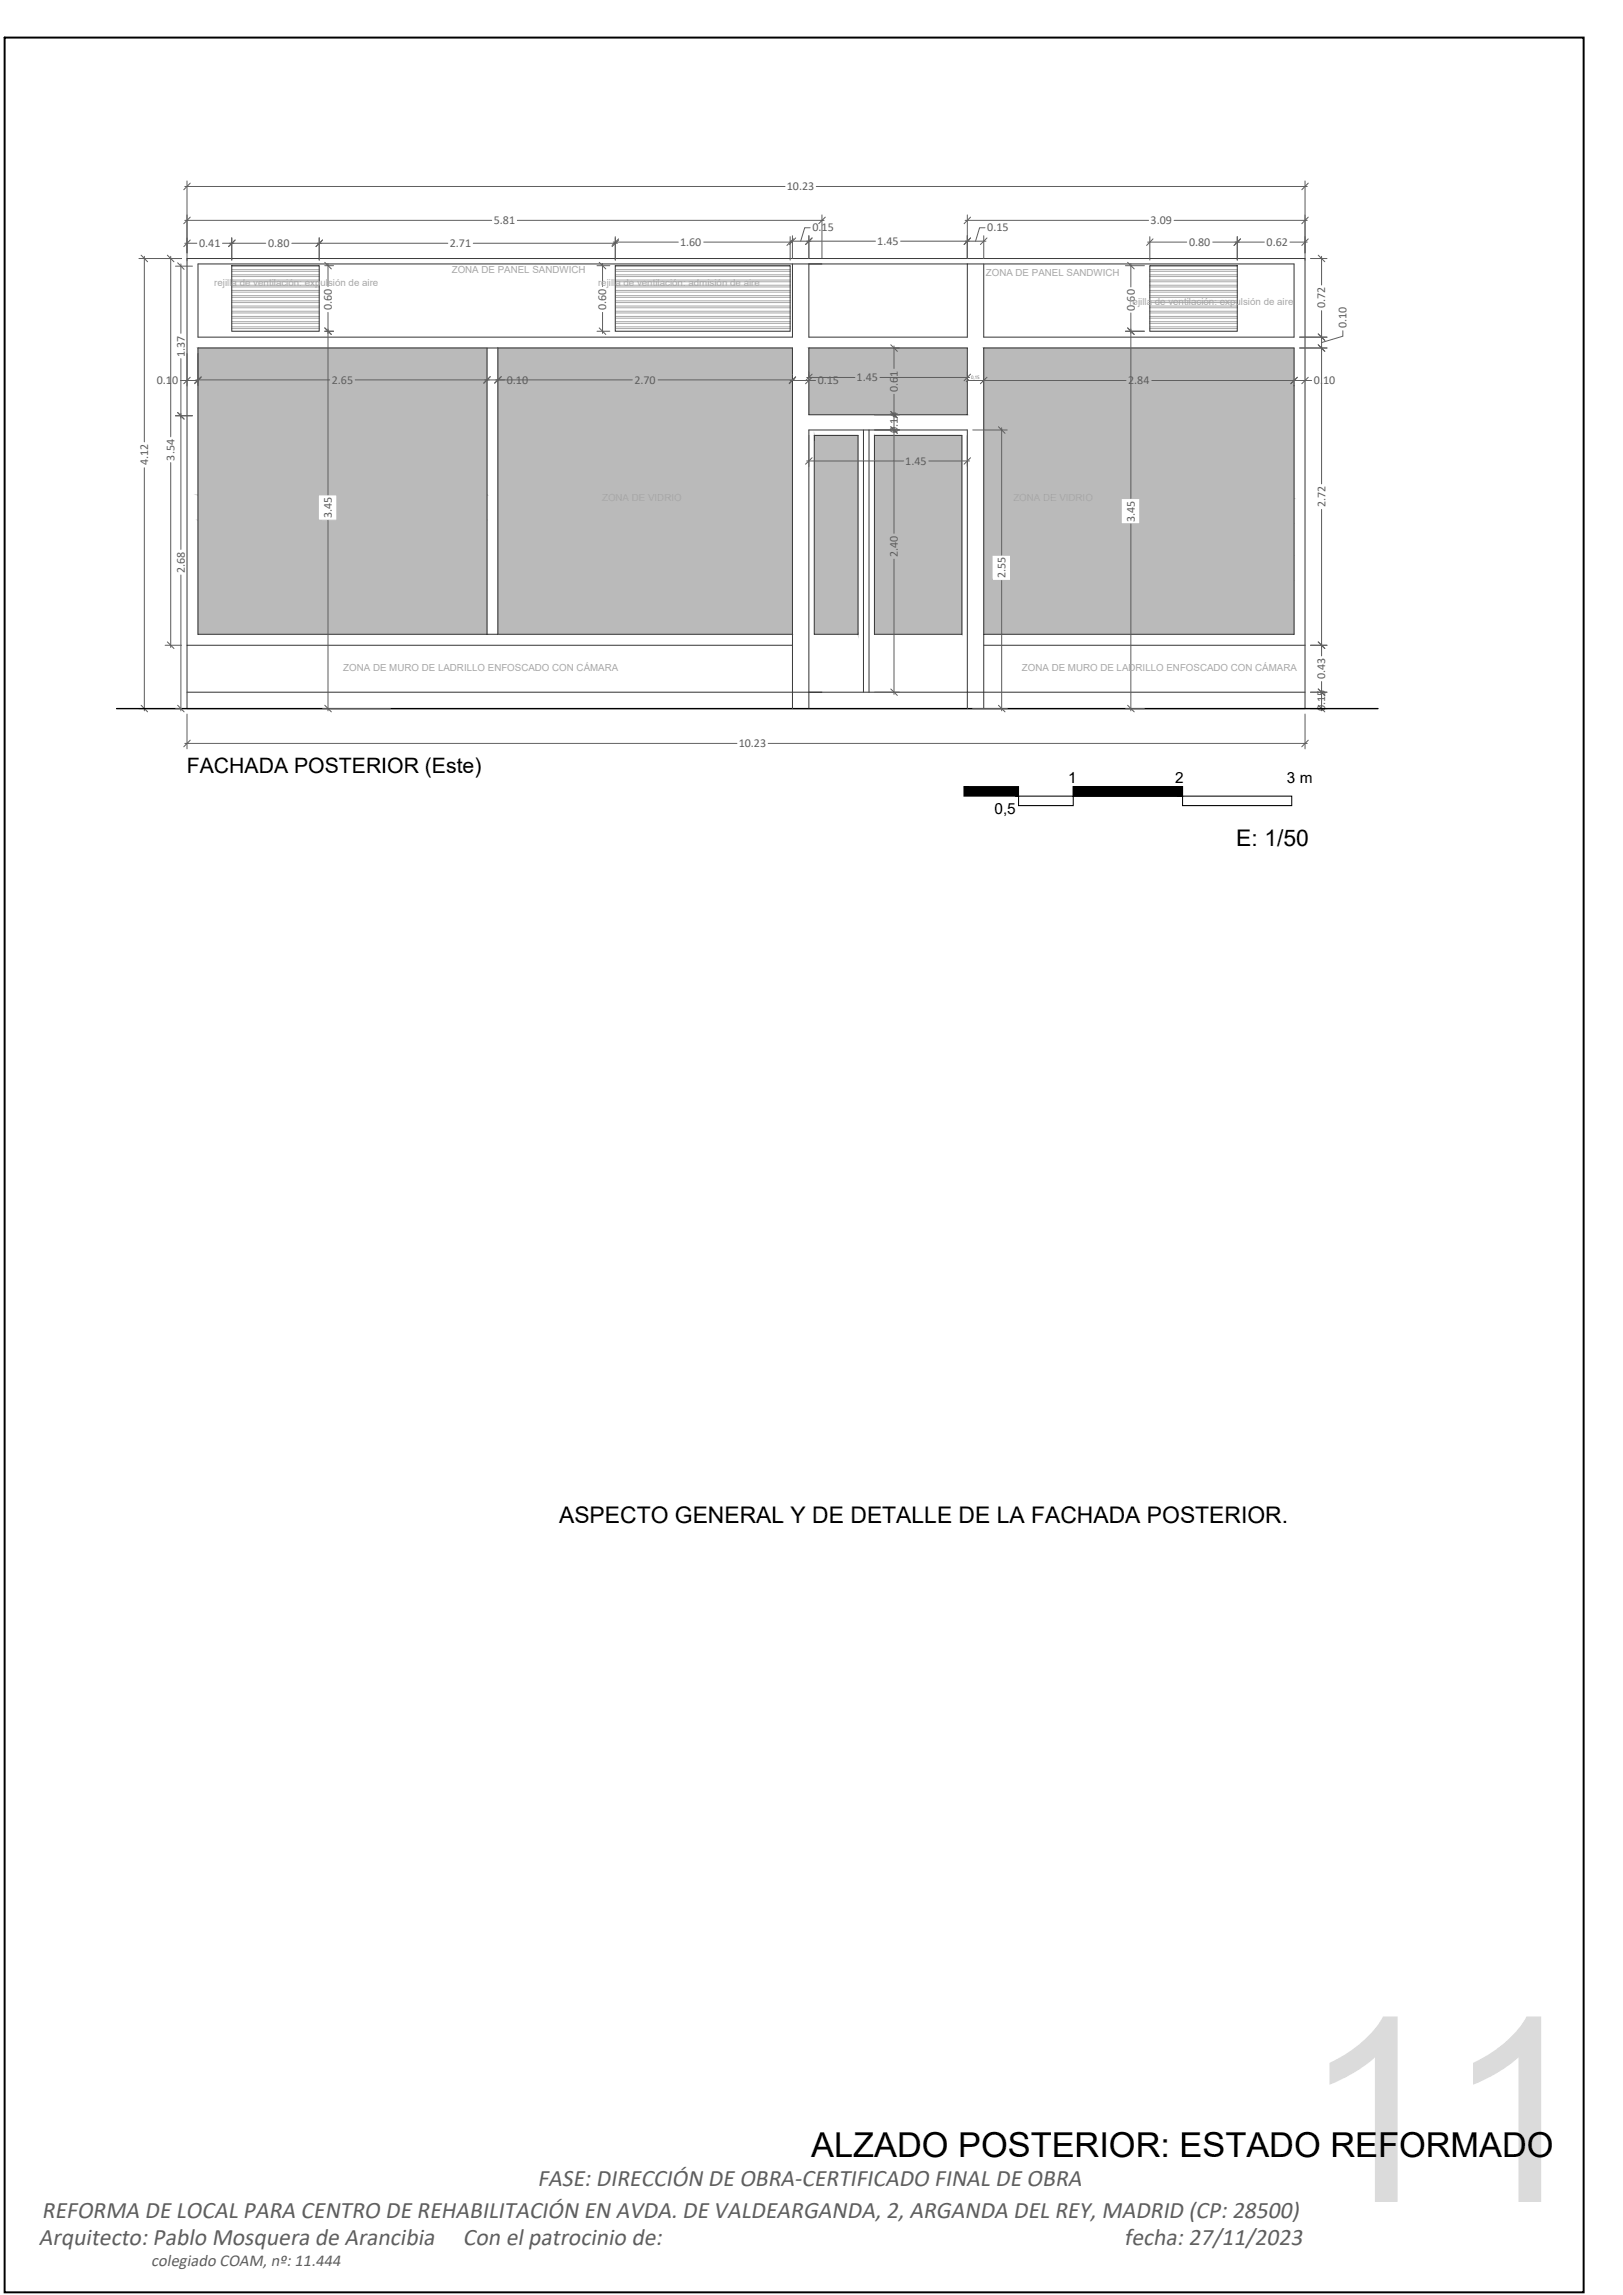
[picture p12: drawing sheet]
<svg xmlns="http://www.w3.org/2000/svg" width="297mm" height="420mm" viewBox="0 0 297 420" stroke-linecap="round" stroke-linejoin="round" font-family="sans-serif">
<defs><g id="words">
<text font-size="47.2" fill="#dbdbdb" x="238.2" y="403.1">11</text>
<text font-size="6.3" x="148.5" y="394.9">ALZADO POSTERIOR: ESTADO REFORMADO</text>
<g font-size="4.4" fill="#5e5e5e">
<text x="98.4" y="400.2">FASE: DIRECCIÓN DE OBRA-CERTIFICADO FINAL DE OBRA</text>
<text x="7.7" y="406">REFORMA DE LOCAL PARA CENTRO DE REHABILITACIÓN EN AVDA. DE VALDEARGANDA, 2, ARGANDA DEL REY, MADRID (CP: 28500)</text>
<text x="7.1" y="411">Arquitecto: Pablo Mosquera de Arancibia</text>
<text x="84.7" y="411">Con el patrocinio de:</text>
<text x="205.7" y="411">fecha: 27/11/2023</text>
</g>
<g font-size="4.2">
<text x="226.3" y="154.9">E: 1/50</text>
<text x="102.3" y="278.9">ASPECTO GENERAL Y DE DETALLE DE LA FACHADA POSTERIOR.</text>
</g>
<text font-size="3.9" x="34.2" y="141.6">FACHADA POSTERIOR (Este)</text>
<text font-size="3.1" fill="#5e5e5e" x="27.7" y="414.8">colegiado COAM, nº: 11.444</text>
<g font-size="2.8">
<text x="195.5" y="143.4">1</text>
<text x="215.1" y="143.4">2</text>
<text x="235.5" y="143.4">3 m</text>
<text x="182" y="149">0,5</text>
</g>
<g font-size="2.2" fill="#5e5e5e">
<text x="144" y="34.8">10.23</text>
<text x="90.4" y="41">5.81</text>
<text x="210.6" y="41">3.09</text>
<text x="36.4" y="45.2">0.41</text>
<text x="49.1" y="45.2">0.80</text>
<text x="82.3" y="45.2">2.71</text>
<text x="124.5" y="45">1.60</text>
<text x="148.7" y="42.4">0.15</text>
<text x="160.5" y="44.9">1.45</text>
<text x="180.7" y="42.4">0.15</text>
<text x="217.6" y="45">0.80</text>
<text x="231.8" y="45">0.62</text>
<text x="60.7" y="56.8" transform="rotate(-90 60.7 56.8)">0.60</text>
<text x="111" y="56.8" transform="rotate(-90 111 56.8)">0.60</text>
<text x="207.7" y="56.9" transform="rotate(-90 207.7 56.9)">0.60</text>
<text x="242.5" y="56.5" transform="rotate(-90 242.5 56.5)">0.72</text>
<text x="33.8" y="65.3" transform="rotate(-90 33.8 65.3)">1.37</text>
<text x="246.5" y="60.1" transform="rotate(-90 246.5 60.1)">0.10</text>
<text x="28.7" y="70.4">0.10</text>
<text x="60.7" y="70.2">2.65</text>
<text x="92.8" y="70.2">0.10</text>
<text x="116.1" y="70.2">2.70</text>
<text x="149.6" y="70.4">0.15</text>
<text x="156.8" y="69.8">1.45</text>
<text x="164.3" y="71.8" transform="rotate(-90 164.3 71.8)">0.61</text>
<text x="206.5" y="70.4">2.84</text>
<text x="240.5" y="70.4">0.10</text>
<text x="164.3" y="79.3" transform="rotate(-90 164.3 79.3)">0.14</text>
<text x="27.1" y="85.2" transform="rotate(-90 27.1 85.2)">4.12</text>
<text x="31.9" y="84.3" transform="rotate(-90 31.9 84.3)">3.54</text>
<text x="165.7" y="85.1">1.45</text>
<text x="60.7" y="94.9" transform="rotate(-90 60.7 94.9)">3.45</text>
<text x="207.7" y="95.5" transform="rotate(-90 207.7 95.5)">3.45</text>
<text x="242.6" y="92.9" transform="rotate(-90 242.6 92.9)">2.72</text>
<text x="164.3" y="102" transform="rotate(-90 164.3 102)">2.40</text>
<text x="33.8" y="104.9" transform="rotate(-90 33.8 104.9)">2.68</text>
<text x="184" y="105.9" transform="rotate(-90 184 105.9)">2.55</text>
<text x="242.5" y="124.4" transform="rotate(-90 242.5 124.4)">0.43</text>
<text x="242.5" y="130.2" transform="rotate(-90 242.5 130.2)">0.15</text>
<text x="135.2" y="136.8">10.23</text>
</g>
<g font-size="1.8" fill="#a8a8a8">
<text x="39.2" y="52.3">rejilla de ventilación: expulsión de aire</text>
<text x="82.7" y="49.9">ZONA DE PANEL SANDWICH</text>
<text x="109.5" y="52.3">rejilla de ventilación: admisión de aire</text>
<text x="180.4" y="50.5">ZONA DE PANEL SANDWICH</text>
<text x="206.7" y="55.8">rejilla de ventilación: expulsión de aire</text>
<text x="62.8" y="122.9">ZONA DE MURO DE LADRILLO ENFOSCADO CON CÁMARA</text>
<text x="187" y="122.9">ZONA DE MURO DE LADRILLO ENFOSCADO CON CÁMARA</text>
</g>
<text font-size=".9" fill="#5e5e5e" x="177.8" y="69.3">0,15</text>
</g></defs>
<!-- layer: Sombra gris-relleno -->
<g fill="#bababa" stroke="#bababa" stroke-width=".18">
<path d="M36.2 63.7l52.9 26.9v-26.9zM36.2 63.7l52.9 26.9h-52.9z"/>
<path d="M36.2 90.6l22.1 4.6v-4.6zM36.2 90.6l22.1 4.6h-22.1z"/>
<path d="M61.7 90.6l27.4 4.6v-4.6zM61.7 90.6l27.4 4.6h-27.4z"/>
<path d="M91.1 63.7l53.9 52.4v-52.4zM91.1 63.7l53.9 52.4h-53.9z"/>
<path d="M36.2 95.2l52.9 20.9v-20.9zM36.2 95.2l52.9 20.9h-52.9z"/>
<path d="M180 63.7l56.8 27.6v-27.6zM180 63.7l56.8 27.6h-56.8z"/>
<path d="M180 91.3l25.2 4.6v-4.6zM180 91.3l25.2 4.6h-25.2z"/>
<path d="M208.6 91.3l28.2 4.6v-4.6zM208.6 91.3l28.2 4.6h-28.2z"/>
<path d="M180 95.9l56.8 5.7v-5.7zM180 95.9l56.8 5.7h-56.8z"/>
<path d="M180 101.6l1.6 4.7v-4.7zM180 101.6l1.6 4.7h-1.6z"/>
<path d="M185 101.6l51.8 4.7v-4.7zM185 101.6l51.8 4.7h-51.8z"/>
<path d="M180 106.3l56.8 9.8v-9.8zM180 106.3l56.8 9.8h-56.8z"/>
<path d="M149 79.7l8 36.4v-36.4zM149 79.7l8 36.4h-8z"/>
<path d="M160 79.7l16 36.4v-36.4zM160 79.7l16 36.4h-16z"/>
<path d="M148 63.7l29 12.2v-12.2zM148 63.7l29 12.2h-29z"/>
</g>
<g fill="none" stroke="#333" stroke-width=".18">
<path d="M34.2 47.3h204.6v82.4h-204.6zM42.4 48.6h16v12h-16zM112.6 48.6h32v12h-32zM145 48.3v13.4h-108.8v-13.4h200.6v13.4h-56.8v-13.4M148 48.3v13.4h29v-13.4M210.4 48.6h16v12h-16zM89.1 63.7v52.4M91.1 63.7v52.4M148 63.7h29v12.2h-29zM149 79.7h8v36.4h-8zM158 78.7v48M159 78.7v48"/>
<path d="M160 79.7h16v36.4h-16zM34.2 118.1h110.8M145 116.1h-108.8v-52.4h108.8v66M180 116.1h56.8v-52.4h-56.8v66M180 118.1h58.8M34.2 126.7h204.6M148 129.7v-51h29v51"/>
</g>
<!-- layer: Fondo -->
<g fill="none" stroke="#a8a8a8" stroke-width=".18">
<path d="M42.4 49.4h16M42.4 50.3h16M42.4 51.3h16M42.4 52.2h16M42.4 53.2h16M42.4 54.1h16M42.4 55.1h16M42.4 56h16M42.4 57h16M42.4 57.9h16M42.4 58.9h16M42.4 59.8h16"/>
<path d="M42.4 48.7h16M42.4 49.7h16M42.4 50.6h16M42.4 51.6h16M42.4 52.5h16M42.4 53.5h16M42.4 54.4h16M42.4 55.4h16M42.4 56.3h16M42.4 57.3h16M42.4 58.3h16M42.4 59.2h16"/>
<path d="M112.6 49.4h32M112.6 50.3h32M112.6 51.3h32M112.6 52.2h32M112.6 53.2h32M112.6 54.1h32M112.6 55.1h32M112.6 56h32M112.6 57h32M112.6 57.9h32M112.6 58.9h32M112.6 59.8h32"/>
<path d="M112.6 48.7h32M112.6 49.7h32M112.6 50.6h32M112.6 51.6h32M112.6 52.5h32M112.6 53.5h32M112.6 54.4h32M112.6 55.4h32M112.6 56.3h32M112.6 57.3h32M112.6 58.3h32M112.6 59.2h32"/>
<path d="M210.4 49.4h16M210.4 50.3h16M210.4 51.3h16M210.4 52.2h16M210.4 53.2h16M210.4 54.1h16M210.4 55.1h16M210.4 56h16M210.4 57h16M210.4 57.9h16M210.4 58.9h16M210.4 59.8h16"/>
<path d="M210.4 48.7h16M210.4 49.7h16M210.4 50.6h16M210.4 51.6h16M210.4 52.5h16M210.4 53.5h16M210.4 54.4h16M210.4 55.4h16M210.4 56.3h16M210.4 57.3h16M210.4 58.3h16M210.4 59.2h16"/>
<path d="M42.4 60.2h16M112.6 60.2h32M210.4 60.2h16"/>
</g>
<!-- layer: Cotas -->
<g fill="none" stroke="#5e5e5e" stroke-width=".18">
<path d="M33.8 34.1h109.9M34.2 33.1v14.6M149.4 34.1h89.8M150.4 39.3v8M177 39.3v8M238.8 33.1v14.5M25.4 47.3h7.8M26.4 46.9v34M31.2 46.9v33.1M32.1 48.7h3.1M33.1 48.3v12.7M33.8 40.3h56.2"/>
<path d="M33.8 44.5h2.2M40.7 44.5h7.9M42.4 43.5v4.1M53.4 44.5h28.6M58.4 43.5v4.1M59.4 48.6h1.6M60 48.2v4.3M60 57.2v33.4M86.6 44.5h26.4M94.7 40.3h56.1M109.3 48.6h2.3M110.3 48.2v4.3"/>
<path d="M110.3 57.2v3.8M112.2 44.3h11.9M112.6 43.3v4.3M128.8 44.3h16.2M144.6 43.3v4.3M144.6 44.2h15.6M145 43.2v4.1M148 43.2v4.1M148.3 41.7h-1l-.8 2.5M164.8 44.2h15.6M176.6 40.3h33.6M180 43.2v4.1"/>
<path d="M180.3 41.7h-1l-.8 2.5M206 48.6h3.4M207 48.2v4.3M207 57.3v33.9M210 44.3h7.2M210.4 43.3v4.3M214.9 40.3h24.3M222 44.3h9.4M226.4 43.3v4.3M236.1 44.3h3.1M239.8 47.3h3.1M241.9 46.9v5.3"/>
<path d="M241.9 56.9v31.7M32.1 76.1h3.1M33 69.7h3.2M33.1 65.7v34.9M34.2 64.7v6M35.8 69.6h24.5M36.2 64.7v6M59.4 60.6h1.6M65 69.6h24.5M88.7 69.6h3.6M90.7 69.6h25M109.3 60.6h2.3"/>
<path d="M120.4 69.6h25M144.6 69.7h4.6M145 68.6v.1M147.6 69.1h8.9M148 68.1v.7M148 79.7v5.7M160 78.7h4.6M160 75.9h4.6M161.1 69.1h16.3M163.5 63.7h1.1M163.6 63.3v4.2M163.6 72.2v25.4"/>
<path d="M177 68.1v.7M177 69.3v.1M177 79.7v5.7M177 69.7h29.1M178 78.7h6.3M183.3 78.3v23.3M206 60.6h3.4M210.8 69.7h26.4M236.5 69.7h3.6M236.8 70.5v.2M237.8 63.7h5.1M237.8 61.7h5.1"/>
<path d="M245.8 60.6v1l-3.9 1.1M26.4 85.6v44.5M31.2 84.7v33.8M60 95.3v34.8M147.6 84.4h17.8M170 84.4h7.4M207 95.9v34.2M241.9 93.3v26.8M30.2 118.1h3M33.1 105.3v24.8M163.6 102.4v24.7M183.3 106.3v23.8"/>
<path d="M239.8 118.1h3.1M25.4 129.7h7.8M33.8 136.1h101.1M34.2 130.7v6.4M59 129.7h12.4M140.6 136.1h98.6M160 126.7h4.6M178 129.7h6.3M206 129.7h3.4M238.8 130.7v6.4M239.8 129.7h3.1M239.8 126.7h3.1"/>
<path d="M241.9 124.8v5.3"/>
</g>
<!-- layer: HelpLayer1 -->
<g fill="none" stroke="#5e5e5e" stroke-width=".18">
<path d="M34.8 39.8l-1.2 1.2M34.8 33.5l-1.2 1.2M151 39.8l-1.2 1.2M177.6 39.8l-1.2 1.2M239.4 39.8l-1.1 1.2M239.4 33.5l-1.1 1.2M25.8 46.7l1.2 1.2M30.6 46.7l1.2 1.2M32.5 48.1l1.2 1.2M34.8 43.9l-1.2 1.2M43 43.9l-1.2 1.2M59 43.9l-1.2 1.2"/>
<path d="M59.4 48l1.2 1.2M109.7 48l1.2 1.2M113.2 43.7l-1.2 1.2M113.2 43.9l-1.2 1.2M145.2 43.7l-1.2 1.2M145.6 43.6l-1.2 1.2M148.6 43.6l-1.2 1.2M177.6 43.6l-1.2 1.2M180.6 43.6l-1.2 1.2M206.4 48l1.2 1.2M211 43.7l-1.2 1.2M227 43.7l-1.2 1.2"/>
<path d="M239.4 43.7l-1.1 1.2M241.3 46.7l1.2 1.2M32.5 75.5l1.2 1.2M34.8 69.1l-1.2 1.2M36.8 69.1l-1.2 1.2M36.8 69l-1.2 1.1M59.4 60l1.2 1.2M89.7 69l-1.2 1.1M91.7 69l-1.2 1.1M109.7 60l1.2 1.2M145.6 69l-1.2 1.1M145.6 69.1l-1.2 1.2"/>
<path d="M148.6 69.1l-1.2 1.2M148.6 68.5l-1.2 1.2M163 78.1l1.2 1.2M163 75.3l1.2 1.2M163 63.1l1.2 1.2M177.2 69.5l-.4 .4M177.6 68.5l-1.2 1.2M180.2 69.5l-.4 .4M180.6 69.1l-1.2 1.2M182.7 78.1l1.2 1.2M206.4 60l1.2 1.2M237.4 69.1l-1.2 1.2"/>
<path d="M239.4 69.1l-1.1 1.2M241.3 63.1l1.2 1.2M241.3 61.1l1.2 1.2M148.6 83.8l-1.2 1.2M177.6 83.8l-1.2 1.2M30.6 117.5l1.2 1.2M241.3 117.5l1.2 1.2M25.8 129.1l1.2 1.2M32.5 129.1l1.2 1.2M34.8 135.5l-1.2 1.2M59.4 129.1l1.2 1.2M163 126.1l1.2 1.2"/>
<path d="M182.7 129.1l1.2 1.2M206.4 129.1l1.2 1.2M239.4 135.5l-1.1 1.2M241.3 129.1l1.2 1.2M241.3 126.1l1.2 1.2"/>
</g>
<!-- layer: Muros -->
<path d="M21.3 129.7h230.9" fill="none" stroke="#000" stroke-width=".25"/>
<!-- layer: sellos -->
<g fill="#000" stroke="#000" stroke-width=".18">
<path d="M176.4 144l10 1.8v-1.8zM176.4 144l10 1.8h-10z"/>
<path d="M196.4 144l20 1.8v-1.8zM196.4 144l20 1.8h-20z"/>
</g>
<path d="M186.4 145.8h10v1.7h-10zM196.4 144h20v1.8h-20zM216.4 145.8h20v1.7h-20z" fill="none" stroke="#000" stroke-width=".19"/>
<!-- layer: Regruesado -->
<path d="M.8 6.9h289v412.8h-289z" fill="none" stroke="#000" stroke-width=".36"/>
<use href="#words"/>
</svg>
